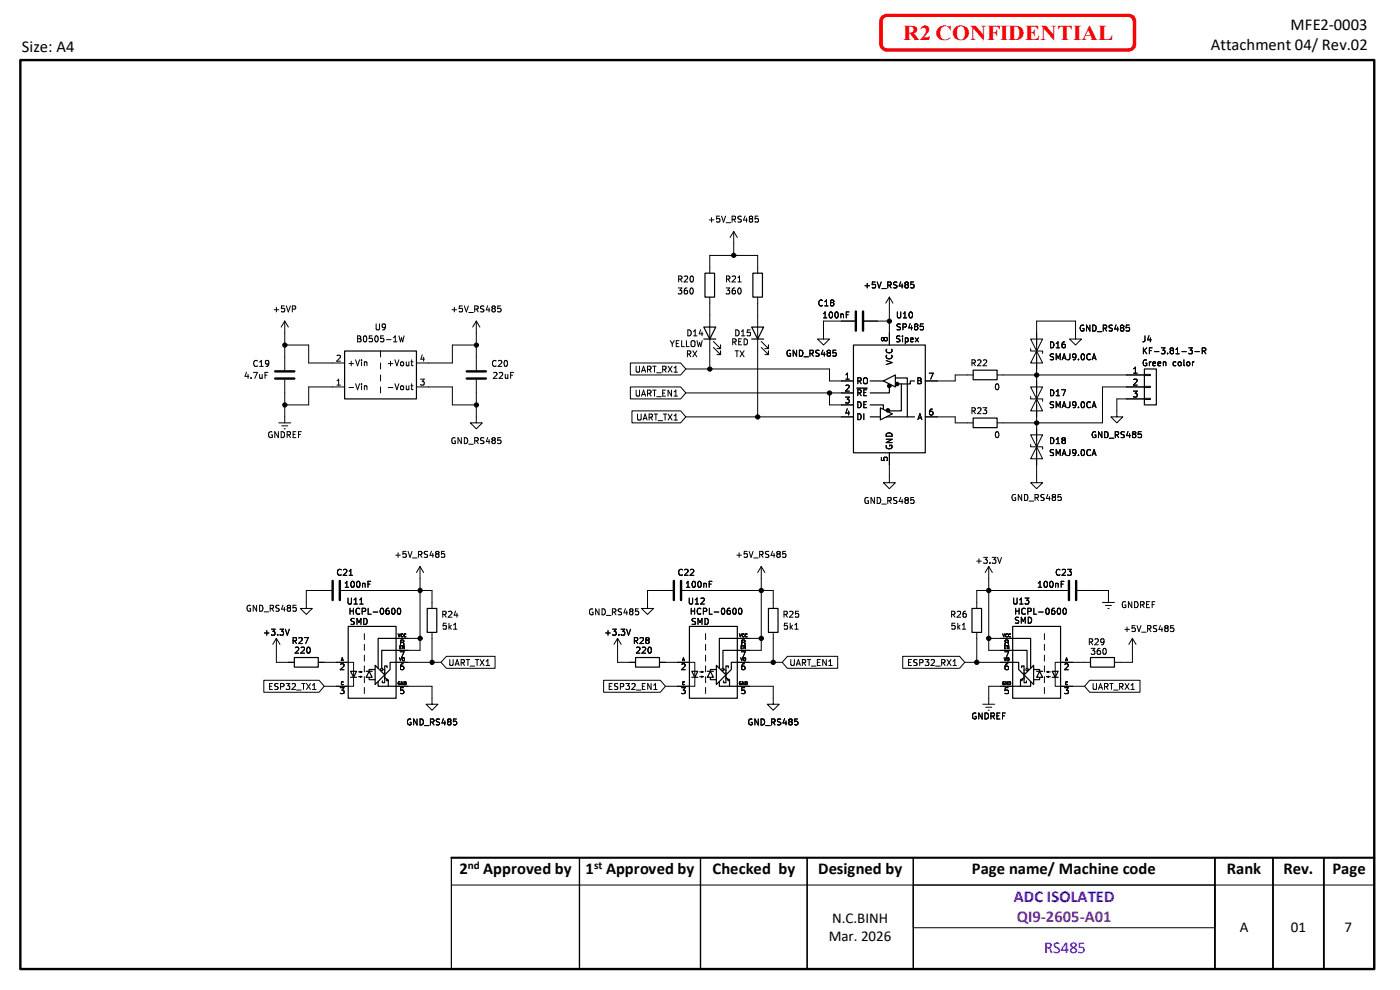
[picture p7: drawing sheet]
<svg xmlns="http://www.w3.org/2000/svg" width="297mm" height="210mm" viewBox="0 0 297 210" stroke-linecap="round" stroke-linejoin="round" font-family="sans-serif">
<defs><g id="words">
<text font-size="4.5" fill="#f00" x="191.6" y="8.4">R2 CONFIDENTIAL</text>
<g font-size="3.5">
<text x="4.7" y="11">Size: A4</text>
<text x="256.9" y="10.6">Attachment 04/ Rev.02</text>
<text x="273.8" y="6.4">MFE2-0003</text>
<text x="97.5" y="185.5">2</text>
<text x="102.5" y="185.5">Approved by</text>
<text x="124.2" y="185.5">1</text>
<text x="128.6" y="185.5">Approved by</text>
<text x="151.2" y="185.5">Checked by</text>
<text x="173.6" y="185.5">Designed by</text>
<text x="206.2" y="185.5">Page name/ Machine code</text>
<text x="260.3" y="185.5">Rank</text>
<text x="272.3" y="185.5">Rev.</text>
<text x="282.7" y="185.5">Page</text>
</g>
<g font-size="3.5" fill="#00f">
<text x="215.1" y="191.3">ADC ISOLATED</text>
<text x="221.5" y="202.2">RS485</text>
</g>
<text font-size="3.5" fill="#7030a0" x="215.7" y="195.5">QI9-2605-A01</text>
<g font-size="3.2">
<text x="176.5" y="195.8">N.C.BINH</text>
<text x="263.1" y="197.7">A</text>
<text x="273.9" y="197.7">01</text>
<text x="285.3" y="197.7">7</text>
<text x="175.8" y="199.6">Mar. 2026</text>
</g>
<g font-size="2.4">
<text x="99.2" y="184.4">nd</text>
<text x="126" y="184.4">st</text>
</g>
</g></defs>
<path d="M4.3 12.7h287.2v192.9h-287.2z" fill="none" stroke="#000" stroke-width=".51"/>
<path d="M187 3.4l.9-.5h51.5a1.68 1.68 0 0 1 1.5 1l.1 .3v5.5a1.63 1.63 0 0 1-1.3 1.2h-51.8a1.64 1.64 0 0 1-1.4-1.5v-4.9l.1-.6zM187.5 3.9l-.2 .6v4.9l.3 .6 .5 .2h51.4l.5-.2 .3-.4v-5.3l-.4-.6-.5-.1h-51.1z" fill="#f00"/>
<path d="M95.8 181.9h195.7" fill="none" stroke="#000" stroke-width=".42"/>
<g fill="none" stroke="#000" stroke-width=".21">
<path d="M144 59.2l.6-.1 .1-.1-.1-.3-.6-.2v1.3M144.3 59.2l.4 .6M145.2 58.7l.5-.2 .2 .4-.8 .9h.8M146.6 58.6l.1-.1a.68 .68 0 0 1 .4 .7 .68 .68 0 0 1-.4 .6 .83 .83 0 0 1-.1-1.2zM150.5 46.7h1M150.6 58v-3.8h10.1v3.8M151 46.1v1M152.7 45.8h-.6l-.1 .7 .6-.1 .1 .5-.2 .2-.5-.1M153.1 45.8l.4 1.3 .4-1.3M154.1 47.2h.9M154.1 59.2l.6-.1 .2-.1-.1-.3-.7-.2v1.3M154.4 59.2l.5 .6"/>
<path d="M155.3 58.7l.5-.2 .2 .4-.7 .9h.7M155.3 46.5h.7v-.5l-.7-.2v1.3M155.6 46.5l.4 .6M155.7 49.1l-.8 1.3M155.7 49.1l.7 1.3M155.7 49.1v5.1M156.5 59.8h.8M156.5 58.9l.4-.4v1.3M157.3 45.9l-.5-.1-.2 .2v.4l.5 .2 .2 .3-.3 .2h-.5M158.1 45.8l-.4 .9h.8M158.4 46.3v.8M159.2 46.4l-.2-.3a.36 .36 0 0 1 .3-.3 .36 .36 0 0 1 .4 .3l-.3 .3"/>
<path d="M159.2 46.4l-.2 .3v.3l.2 .1 .5-.2-.1-.4-.2-.1M159.2 46.4h.2M160.8 45.8h-.6v.7l.6-.1 .1 .5-.2 .2-.5-.1M185.7 59.8h-.6l-.1 .6h.6l.2 .4-.3 .3-.5-.1M186.1 59.8l.4 1.3 .4-1.3M190.3 59.9l-.5-.1-.2 .1v.4a.49 .49 0 0 1 .5 .2 .49 .49 0 0 1 .1 .5h-.6M191.1 59.8l-.3 .9h.8M193.8 59.8h-.5l-.1 .6h.6l.1 .4-.2 .3-.5-.1M52.3 79l-.3 .8h.8M52.6 79.4v.9M53.8 79h.8l-.5 1.3M54.6 76.6l-.2-.1h-.3a.7 .7 0 0 0 .1 1.2l.4-.1"/>
<path d="M55.1 79.4l.1 .8 .4-.1M55.1 77.7h.7M55.1 76.8l.4-.3v1.2M55.6 79.4v.9M56.2 79.6h.4M56.9 79h-.7v1.3M57 77l-.2 .3-.5-.2v-.5l.5-.1a.82 .82 0 0 1-.1 1.2h-.3M58.2 65.7h.9M58.6 65.2v1M60.3 64.9h-.6v.6l.6-.1 .1 .5-.2 .3-.5-.2M60.4 73.2h5.1v3.8h7.6M60.4 68.1l-.8 1.3"/>
<path d="M60.4 68.1l.8 1.3M60.4 68.1v10.4M60.7 64.9l.5 1.3 .4-1.3M62 65.6l.7-.1v-.5l-.7-.1v1.3M71.5 75.4h.6l.1 .3-.8 .9h.8M74 77.1h1M74.5 76.6v1M75.4 76.3l.5 1.3 .4-1.3M75.9 71.2l.6 .2v.4h-.2l.3 .3-.1 .4h-.6zM75.9 71.8h.4M76.7 76.3v.2M76.7 76.8v.8"/>
<path d="M77.2 71.4l.2-.2a.68 .68 0 0 1 .4 .7 .68 .68 0 0 1-.4 .6l-.3-.4zM77.3 76.9l.4-.1 .2 .1v.7M77.3 76.8v.8M79 71.2h-.6l-.1 .6h.6l.1 .5-.2 .2-.5-.1M79.6 71.4l.2-.2a.68 .68 0 0 1 .4 .7 .68 .68 0 0 1-.4 .6l-.3-.4zM79.8 68.7v1l.2 .3 .4-.1 .1-.2v-1M80.7 74.5v1.2M80.7 77v1.3M80.7 79.5v1.3M81.4 71.2h-.6l-.1 .6h.6l.1 .5-.2 .2-.5-.1M81.8 69.3l-.3 .2-.4-.1v-.6l.4-.1a.79 .79 0 0 1-.1 1.3h-.2M82 72.1h1"/>
<path d="M82.4 77.1h1M82.8 76.6v1M83.5 72.5h.7M83.5 71.6l.4-.4v1.3M83.8 76.3l.4 1.3 .4-1.3M84.6 71.2l.4 1.3 .2-.9 .2 .9 .3-1.3M85 76.9l.2-.1 .4 .1-.1 .7h-.4l-.1-.3zM85.1 76.8l-.1 .1M86.2 76.8v.8l.5-.1M86.7 76.8v.8M87.2 76.8h.4M87.3 76.3v1.1l.3 .2"/>
<path d="M89.6 75.3l-.3 .9h.7M89.9 75.8v.8M95.9 65.7h1M96.4 65.2v1M98.1 64.9h-.6l-.1 .6h.7v.5l-.2 .2-.5-.2M98.5 64.9l.4 1.3 .5-1.3M99.4 66.3h1M100.7 65.6l.6-.1 .2-.2-.1-.3-.7-.1v1.3M101 73.2h-5v3.8h-7.7M101 68.1l-.7 1.3M101 68.1l.8 1.3M101 68.1v10.4"/>
<path d="M101 65.6l.5 .6M102.7 65l-.5-.1-.2 .1v.4a.49 .49 0 0 1 .5 .2 .49 .49 0 0 1 0 .5h-.6M103.5 64.9l-.3 .8h.7M103.8 65.3v.9M104.6 65.4l-.2 .3 .2 .5 .4-.2 .1-.3-.2-.3M104.6 65.4l-.2-.2 .2-.3 .4 .1v.3l-.1 .1M104.6 65.4h.3M104.7 79.1l.5-.1 .3 .4-.9 .9h.9M105.2 76.6a.5 .5 0 0 0-.6 0 .5 .5 0 0 0-.1 .6l.2 .5 .5-.1M105.7 76.6l.5-.1 .3 .3-.8 .9h.8M105.9 79.1l.5-.1 .2 .4-.7 .9h.7M106.2 64.9h-.6v.6l.6-.1 .1 .5-.3 .3-.4-.2"/>
<path d="M107.1 76.5h.1a.68 .68 0 0 1 .5 .6 .68 .68 0 0 1-.5 .6l-.3-.4zM107.2 79.4v.7l.2 .2 .3-.1M107.7 79.4v.9M108.3 79.6h.5M109 79h-.7v1.3M133.7 77h10.7l1.1 1.3-1.1 1.2h-10.7zM135 77.7v1l.2 .3 .4-.1 .1-.2v-1M136.1 79l.4-1.3 .4 1.3M136.2 78.6h.7M137.4 78.4l.6-.1 .1-.2-.1-.3-.6-.1v1.3M137.7 78.4l.4 .6M138.5 77.7h.7"/>
<path d="M138.9 77.7v1.3M139.3 79.1h1M140.6 78.4l.6-.1 .1-.5-.7-.1v1.3M140.9 78.4l.4 .6M141.7 77.7l.9 1.3M142.2 72.3l.4 .6M142.6 77.7l-.9 1.3M142.6 72.9v.6M143 79h.7M143 78.1l.4-.4v1.3M143 72.3l-.4 .6M143.5 72.9h.4"/>
<path d="M143.9 61.1h.8l-.5 .5 .4 .1v.5l-.2 .2-.5-.2M144.1 72.3h-.6v1.2h.6M144.6 72.3v1.2h.6M145.5 78.3h30.5v2.5h5.1M145.6 72.3v1.2h.6M145.8 61.1l-.4 .1-.2 .4v.7h.6l.1-.2-.1-.5h-.4l-.2 .2M145.8 75.1l.7-.1v-.5l-.7-.1v1.3M145.9 70a.64 .64 0 0 1 .7 .6 .64 .64 0 0 1-.7 .6zM146.1 75.1l.5 .6M146.5 61.2l.1-.1a.68 .68 0 0 1 .5 .6 .68 .68 0 0 1-.5 .7l-.3-.5zM146.6 72.4l.6-.1a.78 .78 0 0 1 0 1.2l-.6-.1zM147 74.4l.8 1.3"/>
<path d="M147.2 71.2h.7M147.2 70.4l.3-.4v1.2M147.8 74.4l-.8 1.3M147.9 72.3l.3 1.2 .2-.9 .3 .9 .3-1.2M148.6 69.9l-.3 .9h.8M148.9 70.4v.8M150.6 63v15.3M151.3 73.7l1.6 1.5v-.7v.7h-.8M151.3 72.4l1.6 1.6v-.8v.8h-.8M154.1 61.1h.7l-.4 .5 .4 .1v.5l-.2 .2-.5-.2M155.4 72.6l.7-.2v-.4l-.7-.1v1.3M155.7 72.6l.5 .6"/>
<path d="M155.9 61.1l-.4 .1-.2 .4 .1 .7h.5l.1-.2-.1-.5h-.4l-.2 .2M156 74.4h.7M156.1 70a.64 .64 0 0 1 .7 .6 .64 .64 0 0 1-.7 .6zM156.3 74.4v1.3M156.7 61.2l.1-.1a.68 .68 0 0 1 .4 .6 .68 .68 0 0 1-.4 .7l-.3-.5zM156.7 72.5h.4M157 74.4l.9 1.3M157.3 71.2h.7M157.3 70.4l.3-.4v1.2M157.3 71.9h-.6v1.3h.6M157.9 71.9a.64 .64 0 0 1 .7 .6 .64 .64 0 0 1-.7 .7zM157.9 74.4l-.9 1.3"/>
<path d="M159.2 70h-.6l-.1 .6h.7v.5l-.2 .1-.5-.1M160.7 63v25.4M161.5 73.7l1.5 1.5v-.7v.7h-.7M161.5 72.4l1.5 1.6v-.8v.8h-.7M167.7 74.4a.59 .59 0 0 0-.7 .6 .59 .59 0 0 0 .7 .5v-.5h-.2M169 74.3v1.3l-.7-1.3v1.3M169.6 74.3l.5 .1a.7 .7 0 0 1-.2 1.2h-.3zM170.6 75.7h.9M171.8 75l.7-.1v-.5l-.7-.1v1.3M172.1 75l.5 .6M173.8 74.4l-.5-.1-.2 .1v.4a.49 .49 0 0 1 .5 .2 .49 .49 0 0 1 .1 .5h-.6M174.5 63.8l-.3-.2-.3 .1a.7 .7 0 0 0 .2 1.2l.4-.1"/>
<path d="M174.6 74.3l-.4 .8h.8M174.7 67.4h.7M174.7 66.5l.3-.3v1.2M174.9 74.7v.9M175 64.9h.7M175 64l.3-.4v1.3M175.5 74.5l.2-.2 .5 .2M175.5 74.6l.2 .2M175.5 74.5v.1M175.7 74.8h.2M175.7 74.8a.39 .39 0 0 0-.2 .6 .39 .39 0 0 0 .6 .2 .39 .39 0 0 0 0-.6l-.2-.2M176.1 66.3l.1-.1a.68 .68 0 0 1 .4 .6 .68 .68 0 0 1-.4 .6l-.3-.4z"/>
<path d="M176.2 74.5v.1M176.2 74.6l-.3 .2M176.4 64.2l-.2-.3 .2-.3h.3l.2 .3-.2 .3M176.4 64.2l-.2 .2 .2 .5h.4l.1-.3-.2-.4M176.4 64.2h.3M177.2 66.3l.2-.1a.68 .68 0 0 1 .5 .6 .68 .68 0 0 1-.5 .6l-.3-.4zM177.3 74.3h-.6v.6l.6-.1 .1 .5-.2 .3-.5-.2M178.4 66.7l.3-.1 .2 .2v.6M178.4 66.6v.8M179.5 79.5l.3-.3v1.2M179.5 66.8h.5M180.1 66.2h-.6v1.2"/>
<path d="M181.3 68.1h-6.6v3.8h1.3l-1.3 1.3-1.3-1.3h1.3M183.3 68.1h5.4M183.5 60.6h1M184 60.1v1M187.1 61.2h.9M187.5 71.8l-.2-.2a.36 .36 0 0 0-.3 .3 .36 .36 0 0 0 .3 .4l.2-.2M187.5 71.8l.3-.2h.3l.2 .2-.3 .5h-.3l-.2-.2M187.5 71.8v.3M188 76.5l1.3 .4-1.3 .4M188.1 75.4a.58 .58 0 0 0 .5 .8 .58 .58 0 0 0 .6-.8h-.1M188.1 74.1a.58 .58 0 0 0 .5 .8 .58 .58 0 0 0 .6-.8h-.1M188.3 60.5l.7-.1v-.5l-.7-.1v1.3"/>
<path d="M188.6 60.5l.5 .6M188.7 63v10.2M188.7 63l-.8 1.3M188.7 63l.7 1.3M190.4 66.2v1l.2 .2 .5-.1v-1.1M190.9 71.3l-.4-.1-.3 .2v.4a.49 .49 0 0 1 .6 .1 .49 .49 0 0 1 0 .6h-.6M191.1 68.8l-.6-.1-.2 .3 .1 .3 .5 .1 .2 .2-.2 .3h-.6M191.4 60.2v.9M191.5 71.2v.2M191.5 71.7v.8M191.6 69.4l.6-.1 .1-.2-.1-.3-.6-.1v1.3M191.6 67.4h.8"/>
<path d="M191.6 66.5l.4-.3v1.2M192 60.1h.1M192 60.1l.2-.3 .5 .3M192 60.1l.2 .3M192.1 71.8l.3-.1 .3 .2-.1 .6h-.5M192.1 71.7v1.2M192.2 60.4a.39 .39 0 0 0-.2 .5 .39 .39 0 0 0 .6 .2 .39 .39 0 0 0 .1-.6l-.3-.1M192.2 60.4h.2M192.7 60.1h.1M192.7 60.1l-.3 .3M193 66.3l.2-.1a.68 .68 0 0 1 .4 .6 .68 .68 0 0 1-.4 .6l-.4-.4zM193.1 68.7l-.3 .9h.8"/>
<path d="M193.2 72.1l.6-.1-.1-.2-.4-.1-.1 .1v.7h.5M193.4 69.1v.9M194.2 71.7l.7 .8M194.2 69.3l-.2 .2 .2 .5 .4-.1 .1-.2-.2-.4M194.2 69.3l-.2-.3 .2-.3h.3l.2 .3-.2 .3M194.2 69.3h.3M194.9 71.7l-.7 .8M195.9 68.7h-.6l-.1 .6h.7v.5l-.2 .2-.5-.2M197.1 79.2h.9l-.6 1.2M206.2 77l.6-.1 .1-.1-.1-.3-.6-.2v1.3M206.5 79.5h-3.9v1.3h-6.3M206.5 77l.4 .6"/>
<path d="M207.4 76.5l.5-.2 .2 .4-.8 .9h.8M208.6 76.5l.5-.2 .2 .4-.8 .9h.8M211.5 79.5h31.3M218.7 71.9h2.5l-1.3 2.6zM218.7 74v.5h2.5v.5M219.9 74.5l1.3 2.5h-2.5zM222.9 72.5l.5 .1a.7 .7 0 0 1-.2 1.2h-.3zM223.5 75.1h-.4l-.3 .2 .1 .3 .5 .2v.5h-.6M224.1 76.3v-1.2l.4 .9 .4-.9v1.2M224.1 73.8h.7M224.1 72.9l.4-.4v1.3M225.3 76.3l.5-1.2 .4 1.2"/>
<path d="M225.5 76h.6M225.9 72.5h-.3a.82 .82 0 0 0 0 1.3l.4-.1v-.6l-.4-.1-.3 .2M227 75.1v.9l-.2 .3h-.3M228.2 71.9h-1.3l1.3 1.3 1.2-1.3h-1.2v-3.8h-8.3v34.3h1.3l-1.3 1.3-1.2-1.3h1.2M228.3 75.6l-.3 .3-.4-.2v-.5l.4-.1a.79 .79 0 0 1-.1 1.2h-.2M228.8 76.2v.1M229.4 75.2l.3-.1a.68 .68 0 0 1 .4 .6 .68 .68 0 0 1-.4 .6l-.3-.1v-.3zM229.9 69h-.5a.7 .7 0 0 0 .2 1.2l.4-.1v-.4h-.3M231.2 69v1.2l-.7-1.2v1.2M231.4 75.2l-.3-.1h-.3a.7 .7 0 0 0 .2 1.2l.4-.1M231.7 76.3l.4-1.2 .4 1.2M231.8 69a.64 .64 0 0 1 .7 .6 .64 .64 0 0 1-.7 .6z"/>
<path d="M231.8 76h.6M232.8 70.4h1M234.1 69.6l.6-.1v-.4l-.6-.1v1.2M234.4 69.6l.4 .6M236 69h-.5l-.2 .1v.4l.6 .2 .1 .3-.2 .2h-.5M236.8 68.9l-.3 .9h.8M237.1 69.4v.8M238 69.5h.2M238 69.5a.39 .39 0 0 0-.3 .5 .39 .39 0 0 0 .6 .2 .39 .39 0 0 0 .1-.6l-.2-.1M238 69.5l-.3-.2a.36 .36 0 0 1 .4-.4 .36 .36 0 0 1 .3 .4l-.2 .2M239.6 69h-.6l-.1 .6 .6-.1 .1 .5-.2 .2-.5-.1M240.5 79.2h.8"/>
<path d="M240.5 78.2l.4-.3v1.3M242.6 73.8v1.3M242.7 74.3l.6 .8M242.8 79.4h1.3v.3h-1.3zM242.9 71.2v1.1l-.5 .2M243.2 76.4a.59 .59 0 0 0-.7 .6 .59 .59 0 0 0 .7 .6l.1-.6h-.3M243.3 73.8l-.7 .7M243.8 71.2l-.3 .9h.8M243.8 74.4h.5M243.8 76.8v.8M244.1 71.7v.8M244.2 76.8l-.4 .2"/>
<path d="M244.4 73.8h-.6v1.3M244.6 77.2l.6-.2-.1-.2h-.4l-.1 .1v.7h.5M244.9 74.6h1M245.7 77.2l.6-.2-.1-.2h-.4l-.1 .1v.7h.5M246.4 73.8h.7l-.4 .5 .4 .1v.5l-.2 .2-.5-.2M246.8 76.9l.4-.1 .2 .1v.7M246.8 76.8v.8M247.7 74.9v.2M248.5 74.3h.2M248.5 74.3l-.3-.2a.36 .36 0 0 1 .4-.3 .36 .36 0 0 1 .4 .3l-.3 .2M248.5 74.3a.39 .39 0 0 0-.2 .6 .39 .39 0 0 0 .5 .1 .39 .39 0 0 0 .1-.5l-.2-.2M249.5 75.1h.7"/>
<path d="M249.5 74.2l.3-.4v1.3M249.5 76.8h-.4l-.2 .2 .1 .6h.5M250.1 76.8h.3l.2 .1-.1 .7h-.4l-.2-.3zM250.7 74.6h1M251.2 76.3v1.1l.1 .2M251.9 76.8h.3l.2 .2-.1 .6h-.4l-.1-.3zM252.2 73.8h.7l-.4 .5h.4M252.9 74.3v.1M252.9 74.4v.6l-.7-.1M253 76.8v.8M253 76.9v.1M253.1 76.8l-.1 .1"/>
<path d="M253.3 76.8h-.2M253.5 74.6h1M255.1 74.5l.6-.1 .1-.2-.1-.3-.6-.1v1.3M255.4 74.5l.4 .6M53.3 80.1v.2M57.7 91.7a.57 .57 0 0 0-.7 .5 .57 .57 0 0 0 .8 .5v-.4h-.3M59.1 91.6v1.2l-.8-1.2v1.2M59.1 89.7h2.6M59.6 91.6a.64 .64 0 0 1 .8 .6 .64 .64 0 0 1-.8 .6zM59.8 90.3h1.2M60.3 91h.2M60.4 80.6v9.1"/>
<path d="M60.9 92.2l.7-.1v-.4l-.7-.1v1.2M61.2 92.2l.4 .6M62.2 92.2h.4M62.8 91.6h-.6v1.2h.6M63.3 92.2h.5M63.9 91.6h-.6v1.2M71.5 81.7h.7M71.5 80.8l.3-.4v1.3M73.1 82.1h-7.6v3.8h-5.1M74 82.2h1M75.4 81.4l.5 1.3 .4-1.3M76.7 81.4v.1"/>
<path d="M76.7 81.8v.9M77.3 81.8v.9M77.3 82l.4-.2 .2 .2v.7M80.7 82.1v1.3M82.4 82.2h1M83.8 81.4l.4 1.3 .4-1.3M85 82l.2-.2 .4 .2-.1 .6h-.4l-.1-.2zM86.2 81.8v.8l.5-.1M86.7 81.8v.9M87.2 81.8h.4M87.3 81.4v1.1l.3 .2M88.3 82.1h7.7v3.8h5"/>
<path d="M89.2 80.4h.8l-.4 .5h.3l.1 .3-.1 .4-.2 .1-.5-.1M96.6 92.9a.59 .59 0 0 0-.8 .6 .59 .59 0 0 0 .8 .6v-.5h-.2M97.9 92.8v1.3l-.7-1.3v1.3M98.5 92.8l.5 .1a.7 .7 0 0 1-.2 1.2h-.3zM99.4 94.2h1M100.7 93.5l.6-.1 .2-.1-.1-.3-.7-.2v1.3M101 80.6v9.1h1.3l-1.3 1.3-1.2-1.3h1.2M101 93.5l.5 .6M102.7 92.9l-.5-.1-.2 .2v.3a.49 .49 0 0 1 .5 .2 .49 .49 0 0 1 0 .6h-.6M103.5 92.8l-.3 .9h.7M103.8 93.3v.8M104.6 93.4l-.2-.3 .2-.3 .4 .2v.3l-.1 .1"/>
<path d="M104.6 93.4l-.2 .2 .2 .5 .4-.1 .1-.4-.2-.2M104.6 93.4h.3M106.2 92.8h-.6v.6h.6l.1 .5-.3 .2-.4-.1M107.7 80.1v.1M133.7 82.1h10.7l1.1 1.3-1.1 1.2h-10.7zM134.1 87.2h10.3l1.1 1.2-1.1 1.3h-10.3zM135 82.8v1l.2 .2h.4l.1-.2v-1M135.3 87.8v1.1l.2 .2h.4l.1-.2v-1.1M136.1 84l.4-1.2 .4 1.2M136.2 83.7h.7M136.4 89.1l.5-1.3 .4 1.3M136.5 88.8h.7"/>
<path d="M137.4 83.4h.6l.1-.2-.1-.3-.6-.1v1.2M137.7 88.5h.6l.1-.2-.1-.3-.6-.2v1.3M137.7 83.4l.4 .6M138 88.5l.4 .6M138.5 82.8h.7M138.8 87.8h.7M138.9 82.8v1.2M139.1 87.8v1.3M139.3 84.2h1M139.6 89.2h1M140.6 83.4h.4M140.7 87.8h.7"/>
<path d="M141.1 87.8v1.3M141.2 82.8h-.6v1.2h.6M141.7 87.8l.9 1.3M142.5 82.8v1.2l-.8-1.2v1.2M142.6 87.8l-.9 1.3M143 89.1h.7M143 83.1l.4-.3v1.2M143 88.2l.4-.4v1.3M143 84h.7M145.5 83.4h35.6M145.5 88.4h35.6M176 83.4v2.5h5.1"/>
<path d="M179.4 84.2h.8l-.5 .5 .3 .1 .2 .2-.1 .4-.2 .1-.5-.1M179.5 80.4h.7M179.5 81.8l.5-.1 .2 .3-.8 1h.8M179.7 86.7l-.2 .9h.7M180 87.2v.9M181.8 82.3h2.2M182 83.4l.6-.1 .1-.2-.1-.3-.6-.1v1.2M182 85.2l.5 .1a.7 .7 0 0 1-.2 1.2h-.3zM182 87.8h.5a.7 .7 0 0 1-.2 1.2h-.3zM182.3 80.8l.4 .6M182.3 83.4l.4 .5M182.6 80.2l-.6-.1v1.3"/>
<path d="M182.6 80.2v.1M182.6 80.3l.1 .3-.1 .1-.6 .1M183.3 80.3l.4-.2a.78 .78 0 0 1 0 1.3l-.4-.2zM183.3 83.3h.4M183.3 87.8v1.2M183.3 85.8h.4M183.9 82.7h-.6v1.2h.6M183.9 85.2h-.6v1.3h.6M187 97v.7h.6l-.1-.6 .6-.1 .2 .2-.2 .5M188 93.2h1.3l-1.3 .7h1.3M188 92.1a.73 .73 0 0 1 1.3 .1v.3h-1.3zM188 94.5a.63 .63 0 0 0 .4 .7 .63 .63 0 0 0 .8-.2l.1-.3-.2-.3h-.4v.3"/>
<path d="M188.7 96.1v6.3h1.2l-1.2 1.3-1.3-1.3h1.3M194.7 80.1h.5l.2 .3-.2 .3 .3 .3-.2 .4h-.6zM194.7 80.7h.5M194.7 89l.5-1.2 .4 1.2M194.9 88.7h.6M196.3 88.4h6.3v1.3h3.9M197.8 86.8l-.4 .1a.91 .91 0 0 0-.1 1.1h.5l.2-.5-.3-.3-.4 .1-.1 .2M206.2 87.2l.6-.1 .1-.2-.1-.3-.6-.1v1.3M206.5 87.2l.4 .6M207.4 86.6l.5-.1 .2 .4-.8 .9h.8M208.5 86.5h.8l-.4 .5 .4 .2-.1 .5-.7-.1M211.3 91.7l.2-.1a.68 .68 0 0 1 .4 .6 .68 .68 0 0 1-.4 .6l-.3-.4z"/>
<path d="M211.3 81.5l.2-.1a.68 .68 0 0 1 .4 .6 .68 .68 0 0 1-.4 .7l-.3-.5zM218.7 92.2h2.5l-1.3 2.6zM218.7 82.1h2.5l-1.3 2.5zM218.7 94.3v.5h2.5v.5M218.7 84.1v.5h2.5v.5M219.9 94.8l1.3 2.5h-2.5zM219.9 84.6l1.3 2.6h-2.5zM222.9 82.7l.5 .1a.7 .7 0 0 1-.2 1.1h-.3zM222.9 92.8l.5 .1a.7 .7 0 0 1-.2 1.2h-.3zM223.5 95.4h-.4l-.3 .2 .1 .3 .5 .2v.5h-.6M223.5 85.3l-.4-.1-.3 .3 .1 .3 .5 .1v.5h-.6M224.1 86.5v-1.3l.4 .9 .4-.9v1.3"/>
<path d="M224.1 96.6v-1.2l.4 .9 .4-.9v1.2M224.1 83.9h.7M224.1 93.2l.4-.4v1.3M224.1 94.1h.7M224.1 83.1l.4-.4v1.2M225.2 82.7h.9l-.5 1.2M225.3 96.6l.5-1.2 .4 1.2M225.3 86.5l.5-1.3 .4 1.3M225.5 96.3h.6M225.5 86.1h.6M225.6 93.4a.39 .39 0 0 0-.3 .5 .39 .39 0 0 0 .6 .2 .39 .39 0 0 0 .1-.6l-.2-.1M225.6 93.4l-.3-.3a.36 .36 0 0 1 .4-.3 .36 .36 0 0 1 .3 .3l-.2 .3"/>
<path d="M225.6 93.4h.2M227 85.2v.9l-.2 .3-.3 .1M227 95.4v.9l-.2 .3h-.3M228.3 95.9l-.3 .3-.4-.1v-.6l.4-.1a.79 .79 0 0 1-.1 1.2h-.2M228.3 85.8l-.3 .2-.4-.1v-.6l.4-.1a.79 .79 0 0 1-.1 1.3h-.2M228.8 96.5v.1M228.8 86.4v.1M229.4 85.3l.3-.1a.68 .68 0 0 1 .4 .7 .68 .68 0 0 1-.4 .6l-.3-.1v-.4zM229.4 95.5l.3-.1a.63 .63 0 0 1 .4 .6 .63 .63 0 0 1-.6 .6l-.1-.4zM231.4 85.3l-.3-.1-.3 .1a.7 .7 0 0 0 .2 1.2l.4-.1M231.4 95.5l-.6-.1a.69 .69 0 0 0-.2 .7 .69 .69 0 0 0 .5 .5l.3-.1M231.7 96.6l.4-1.2 .4 1.2"/>
<path d="M231.7 86.5l.4-1.3 .4 1.3M231.8 96.3h.6M231.8 86.1h.6M232.5 91.7h-.6a.7 .7 0 0 0 .2 1.1l.4-.1v-.4h-.3M233.8 91.6v1.2l-.8-1.2v1.2M234.4 91.6a.64 .64 0 0 1 .7 .6 .64 .64 0 0 1-.7 .6zM235.3 93h1M236.6 92.2l.7-.1v-.4l-.7-.1v1.2M236.9 92.2l.4 .6M238.5 91.7l-.5-.1-.1 .1v.4l.5 .2 .1 .3-.2 .2h-.5M239.3 91.5l-.3 .9h.8M239.6 92v.8"/>
<path d="M240.5 83h.8l-.5 .4 .3 .1 .2 .2-.1 .4-.2 .1-.5-.1M240.5 80.5l.5-.1 .3 .4-.8 .9h.8M240.5 92.1l-.3-.2a.36 .36 0 0 1 .4-.3 .36 .36 0 0 1 .4 .3l-.3 .2M240.5 92.1a.39 .39 0 0 0-.2 .6 .39 .39 0 0 0 .5 .1 .39 .39 0 0 0 .1-.6l-.2-.1M240.5 92.1h.2M242.1 91.6h-.6l-.1 .6 .7-.1 .1 .5-.3 .2-.5-.1M242.8 82h1.3v.2h-1.3zM242.8 84.5h1.3v.3h-1.3zM242.8 84.6h-5.9v3.8h1.3l-1.3 1.3-1.2-1.3h1.2M242.8 82.1h-8.9v7.6h-22.4M83.9 117.8h1M84.5 117.3v.9"/>
<path d="M86.1 117h-.6v.6l.1-.2 .5 .2v.5l-.2 .1-.4-.1M86.6 117l.4 1.2 .4-1.2M87.5 118.4h1M88.8 117.6h.6l.1-.2-.1-.4h-.6v1.2M89.1 117.6l.4 .6M90.7 117l-.7 .1v.3l.6 .3 .1 .3-.2 .2h-.5M91.5 116.9l-.3 .9h.8M91.8 117.4v.8M92.7 117.5l-.3 .3 .3 .4 .4-.1v-.3l-.2-.3M92.7 117.5l-.3-.2 .3-.3 .4 .1v.3l-.2 .1M92.7 117.5h.2M94.3 117h-.6l-.1 .6 .5-.2 .3 .3v.3l-.3 .2-.5-.1"/>
<path d="M156.3 117.8h1M156.8 117.3v.9M158.5 117h-.6v.6l.4-.2 .3 .3v.3l-.3 .2-.4-.1M158.9 117l.4 1.2 .5-1.2M159.9 118.4h1M161.2 117.6h.6v-.6h-.6v1.2M161.5 117.6l.4 .6M163.1 117l-.7 .1v.3l.6 .3 .1 .3-.2 .2h-.5M163.9 116.9l-.3 .9h.8M164.2 117.4v.8M165.1 117.5a.39 .39 0 0 0-.3 .6 .39 .39 0 0 0 .6 .1 .39 .39 0 0 0 .1-.6l-.2-.1M165.1 117.5l-.3-.2a.36 .36 0 0 1 .4-.3 .36 .36 0 0 1 .3 .3l-.2 .2"/>
<path d="M165.1 117.5h.2M166.7 117h-.6l-.1 .6 .5-.2 .3 .3v.3l-.3 .2-.5-.1M184.2 105.6a.6 .6 0 0 0-.7 .6 .6 .6 0 0 0 .7 .6v-.5h-.2M185.5 105.5v1.3l-.7-1.3v1.3M186.1 105.5l.5 .1a.69 .69 0 0 1 .2 .8 .69 .69 0 0 1-.7 .4zM187.1 106.9h.9M188.3 106.2l.7-.1v-.5l-.7-.1v1.3M188.6 106.2l.5 .6M190.3 105.6l-.5-.1-.2 .3 .1 .3 .5 .2v.4l-.6 .1M191.1 105.5l-.3 .9h.8M191.4 106v.8M192 105.8h.1"/>
<path d="M192 105.8l.2-.3 .4 .1 .1 .2M192 105.8l.2 .3M192.2 106.1a.39 .39 0 0 0-.2 .5 .39 .39 0 0 0 .6 .2 .39 .39 0 0 0 .1-.6l-.3-.1M192.2 106.1h.2M192.7 105.8h.1M192.7 105.8l-.3 .3M193.8 105.5h-.5l-.1 .6 .5-.1 .2 .3v.3l-.2 .2-.5-.1M207.2 119h1M207.7 118.5v1M208.7 118.2h.8l-.5 .5 .5 .3-.2 .5-.6-.1M210 119.4v.1M210.5 118.2h.8l-.4 .5 .4 .3-.1 .5-.7-.1"/>
<path d="M211.6 118.2l.4 1.3 .5-1.3M215.4 104.9h-.5a.69 .69 0 0 0-.2 .8 .69 .69 0 0 0 .5 .5l.3-.2v-.4h-.3M216.7 104.9v1.3l-.7-1.3v1.3M217.3 104.9a.64 .64 0 0 1 .8 .6 .64 .64 0 0 1-.8 .7zM218.3 106.3h1M219.6 105.6l.7-.1v-.5l-.7-.1v1.3M219.9 105.6l.4 .6M221.5 104.9l-.6 .1v.4l.5 .2 .1 .3-.2 .3-.5-.1M222.3 104.9l-.3 .8h.8M222.6 105.3v.9M223.2 105.2l.3-.3h.3l.1 .3M223.2 105.2l.3 .3"/>
<path d="M223.2 105.2h.1M223.5 105.5a.39 .39 0 0 0-.3 .5 .39 .39 0 0 0 .6 .2 .39 .39 0 0 0 .1-.6l-.2-.1M223.5 105.5h.2M223.9 105.2h.1M223.9 105.2l-.2 .3M225.1 104.9h-.6l-.1 .6 .5-.1 .3 .2v.3l-.3 .3-.5-.2M53.1 128.4a.6 .6 0 0 0-.7 .6 .6 .6 0 0 0 .7 .6l.1-.5h-.2M54.4 128.4v1.3l-.7-1.3v1.3M55.1 128.4h.4a.69 .69 0 0 1 .3 .8 .69 .69 0 0 1-.7 .5zM56 129.8h1M56.1 134.3h1M56.6 133.8v.9"/>
<path d="M57.3 129.1l.7-.2v-.2l-.1-.3h-.6v1.3M57.6 133.5h.7l-.4 .4 .4 .2v.5l-.2 .1-.5-.1M57.6 129.1l.4 .6M58.6 135.4v5.1h3.8M58.6 135.4l-.7 1.3M58.6 135.4l.8 1.3M58.9 134.6v.1M59.2 128.4h-.4l-.3 .3 .1 .2 .6 .3v.3l-.7 .1M59.4 133.5h.8l-.5 .4 .4 .2v.5l-.2 .1-.5-.1M60 128.4l-.3 .8h.8M60.3 128.8v.9M60.5 133.5l.5 1.2 .4-1.2"/>
<path d="M60.9 128.7l.3-.3h.4v.3M60.9 128.7h.1M60.9 128.7l.3 .2M61.2 128.9l-.3 .3 .3 .5 .4-.2v-.3l-.2-.3M61.2 128.9h.2M61.6 128.7h.1M61.6 128.7l-.2 .2M62.2 135.9l.7-.1v-.4l-.7-.1v1.2M62.5 135.9l.4 .6M62.7 137.4l.6-.1 .1 .4-.8 .9h.8M62.8 128.4h-.6l-.1 .6 .2-.1 .5 .1v.5l-.2 .2-.5-.2M63.4 135.4l.6-.1 .1 .3-.8 .9h.8"/>
<path d="M63.9 137.4l.6-.1 .1 .4-.8 .9h.8M64.6 135.3h.8l-.5 1.2M65.2 137.4l.2-.1a.63 .63 0 0 1 .5 .7 .63 .63 0 0 1-.6 .5l-.2-.4zM70.3 125.3h-5.3v3.8h1.3l-1.3 1.2-1.3-1.2h1.3M72.3 125.3h19.4v3.8M72.4 120.9l-.6-.1a.69 .69 0 0 0-.2 .7 .69 .69 0 0 0 .5 .5l.3-.1M72.5 140h.3M72.9 120.9l.6-.1 .1 .4-.8 .8h.8M73.2 124.6h.8M73.2 123.7l.4-.4v1.3M73.8 126.9v1l.3 .2 .4-.1v-1.1M74.1 122h.7"/>
<path d="M74.1 121.2l.3-.4v1.2M74.3 129.6h.7M74.3 129v1.3M74.6 123.4l.2-.1a.63 .63 0 0 1 .4 .7 .63 .63 0 0 1-.6 .5l-.2-.4zM75 129v1.3M75.1 128.1h.7M75.1 127.3l.4-.4v1.2M75.2 131.2l-.7 .1v.4l.6 .2 .1 .3-.3 .3-.4-.1M75.7 132.5v-1.3l.5 .9 .4-.9v1.3M75.8 123.4l.1-.1a.68 .68 0 0 1 .5 .7 .68 .68 0 0 1-.5 .6 .87 .87 0 0 1-.1-1.2zM76.3 128.1h.7M76.3 129.2a.61 .61 0 0 0-.8 .4 .61 .61 0 0 0 .6 .7l.2-.1"/>
<path d="M76.3 127.3l.4-.4v1.2M76.8 129.7l.7-.1 .1-.1-.1-.4-.7-.1v1.3M76.9 123.9l.5-.1 .1 .8M76.9 123.7v.9M77.2 131.2a.64 .64 0 0 1 .7 .6 .64 .64 0 0 1-.7 .7zM77.3 134.4v1.3M77.3 136.7v1.3M77.3 139v1.3M78.1 123.9h.4M78.1 129v1.3h.6M78.7 123.3h-.6v1.3M79.2 129.8h.9"/>
<path d="M80.8 129.2l.2-.2a.63 .63 0 0 1 .4 .7 .63 .63 0 0 1-.5 .6l-.3-.5zM82.5 129h-.2a.79 .79 0 0 0-.2 1.3l.4-.1v-.6l-.4-.1-.2 .3M83.2 129.2l.2-.2a.63 .63 0 0 1 .4 .7 .63 .63 0 0 1-.5 .6l-.2-.5zM84 135.4h5.1M84.5 129.1l.1-.1a.68 .68 0 0 1 .4 .7 .68 .68 0 0 1-.4 .6 .87 .87 0 0 1-.1-1.2zM84.5 134.5l.2 .6 .2-.6M84.8 137.3h.2M84.9 138.3h.8l-.7 1.9-.2-.7M85.2 136.3l-.2-.2 .2-.3h.4l.1 .2-.3 .3M85.2 136.3h.2M85.2 136.3l-.2 .2v.4l.2 .1M85.4 139.6h.4l-.1 .6-.3-.1z"/>
<path d="M85.4 137h-.6v.6h.3M85.4 136.3l.3 .2v.3l-.3 .2M85.4 137v.6M85.4 137l.4 .6v-.6M85.5 134.5h-.2l-.2 .1 .1 .5 .3-.1M86.1 134.5h-.2l-.2 .1 .1 .5 .3-.1M89.1 120.2v17.8h-5.1M89.1 120.2l-.8 1.3M89.1 120.2l.8 1.3M91.7 134.2v6.3M93.9 130.3l.7-.1v-.4l-.7-.1v1.2M94.2 130.3l.5 .6"/>
<path d="M94.7 132.2h-.6l-.1 .6 .2-.1 .5 .1-.1 .6-.6-.1M94.7 139.2h10.3v2.6h-10.3l-1.1-1.3zM95.1 129.8l.5-.1 .3 .3-.8 .9h.8M95.2 132.2v1.3M95.4 133l.4 .5M95.4 139.9v1l.2 .3 .4-.1 .1-.2v-1M95.8 132.6l-.6 .5M96.2 133.5h.7M96.2 132.6l.4-.4v1.3M96.6 129.6l-.2 .9h.8M96.9 130.1v.8M98.9 139.9h.8"/>
<path d="M99.3 139.9v1.3M100.8 139.9h.8M101.2 139.9v1.3M101.9 139.9l.8 1.3M102.7 139.9l-.8 1.3M125.8 129.2a.63 .63 0 0 0-.8 .5 .63 .63 0 0 0 .5 .7l.3-.1v-.4h-.2M127.1 129.2v1.2l-.7-1.2v1.2M127.7 129.2h.5a.69 .69 0 0 1 .2 .8 .69 .69 0 0 1-.7 .4zM128.5 134.3h1M128.7 130.6h.9M129 133.8v.9M130 133.5h.7l-.4 .4 .4 .2v.5l-.2 .1-.5-.1"/>
<path d="M130.3 129.8l.4 .6M130.6 129.8h-.7M130.6 129.7l.1-.3-.1-.2h-.7v1.2M130.6 129.7v.1M131 135.4v5.1h3.8M131 135.4l-.7 1.3M131 135.4l.8 1.3M131.3 134.6v.1M131.7 133.5h.8l-.4 .4 .4 .2v.5l-.2 .1-.6-.1M131.9 129.2h-.5l-.3 .2 .2 .3 .5 .3v.3l-.7 .1M132.7 129.1l-.3 .9h.7M132.9 133.5l.4 1.2 .5-1.2"/>
<path d="M133 129.6v.8M133.8 129.7l-.2-.2 .2-.3 .4 .1v.3l-.1 .1M133.8 129.7h.3M133.8 129.7l-.2 .3 .2 .4 .4-.1 .1-.3-.2-.3M134.6 135.9l.7-.1v-.4l-.7-.1v1.2M134.9 135.9l.4 .6M135 137.4l.6-.1 .2 .4-.8 .9h.8M135.4 129.7v.1M135.4 129.2h-.6v.6l.2-.2 .4 .1M135.4 129.8l.1 .4-.1 .2-.6-.1M135.8 135.4l.6-.1 .1 .3-.8 .9h.8M136.3 137.4l.6-.1 .1 .4-.8 .9h.8"/>
<path d="M137.2 135.8a.39 .39 0 0 0-.2 .5 .39 .39 0 0 0 .6 .2 .39 .39 0 0 0 .1-.6l-.2-.1M137.2 135.8l-.2-.2a.36 .36 0 0 1 .4-.4 .36 .36 0 0 1 .3 .4l-.2 .2M137.2 135.8h.3M137.6 137.4l.2-.1a.68 .68 0 0 1 .4 .6 .68 .68 0 0 1-.4 .7l-.3-.5zM142.7 125.3h-5.3v3.8h1.2l-1.2 1.2-1.3-1.2h1.3M144.7 125.3h19.3v3.8M144.8 120.9l-.6-.1a.69 .69 0 0 0-.2 .7 .69 .69 0 0 0 .5 .5l.3-.1M144.9 140h.3M145.2 120.9l.6-.1 .2 .4-.8 .8h.8M145.6 124.6h.7M145.6 123.7l.4-.4v1.3M146.2 126.9v1l.3 .2 .4-.1v-1.1"/>
<path d="M146.5 120.9l.6-.1 .1 .4-.8 .8h.8M146.6 129v1.3M146.6 129.6h.8M146.9 123.4l.2-.1a.68 .68 0 0 1 .5 .7 .68 .68 0 0 1-.5 .6l-.3-.5zM147.4 129v1.3M147.5 128.1h.7M147.5 127.3l.4-.4v1.2M147.6 131.2h-.7l-.1 .4 .6 .3 .2 .3-.3 .3-.5-.1M148.1 132.5v-1.3l.4 .9 .4-.9v1.3M148.2 123.4l.1-.1a.68 .68 0 0 1 .5 .7 .68 .68 0 0 1-.5 .6 .87 .87 0 0 1-.1-1.2zM148.7 129.2l-.1-.1a.63 .63 0 0 0-.7 .4 .63 .63 0 0 0 .4 .8l.4-.1M148.7 127l.6-.1 .1 .4-.8 .8h.8"/>
<path d="M149.2 129.7l.7-.1v-.4l-.7-.2v1.3M149.3 123.9l.5-.1 .1 .8M149.3 123.7v.9M149.6 131.2h.4a.69 .69 0 0 1 .3 .8 .69 .69 0 0 1-.7 .5zM149.7 134.4v1.3M149.7 136.7v1.3M149.7 139v1.3M150.5 123.9h.4M150.5 129v1.3h.6M151 123.3h-.5v1.3M151.5 129.8h1M153.2 129.1l.1-.1a.68 .68 0 0 1 .5 .7 .68 .68 0 0 1-.5 .6 .87 .87 0 0 1-.1-1.2z"/>
<path d="M154.9 129l-.4 .1-.2 .5v.6l.6 .1 .1-.3-.1-.4-.4-.1-.2 .3M155.6 129.2l.1-.2a.68 .68 0 0 1 .5 .7 .68 .68 0 0 1-.5 .6l-.3-.5zM156.4 135.4h5.1M156.8 134.5l.3 .6 .2-.6M156.8 129.1l.2-.1a.68 .68 0 0 1 .4 .7 .68 .68 0 0 1-.4 .6 .87 .87 0 0 1-.2-1.2zM157.2 137.3h.2M157.3 138.3h.8l-.7 1.9-.3-.7M157.4 135.8v.4l.2 .1M157.4 135.8h.6l.1 .3-.3 .2M157.4 135.8h.1M157.6 136.3l-.2 .2v.4l.2 .1M157.6 136.3h.2"/>
<path d="M157.8 139.6h.4l-.1 .6-.3-.1zM157.8 136.3l.3 .2v.3l-.3 .2M157.8 137h-.6v.6h.3M157.8 137v.6M157.8 137l.4 .6v-.6M157.9 134.5a.31 .31 0 0 0-.5 .2 .31 .31 0 0 0 .2 .4l.3-.1M158.5 134.5a.31 .31 0 0 0-.4 .2 .31 .31 0 0 0 .1 .4l.3-.1M161.5 120.2l-.8 1.3M161.5 120.2l.8 1.3M161.5 120.2v17.8h-5.1M164 134.2v6.3M166.3 130.3l.7-.1v-.3l-.1-.2h-.6v1.2"/>
<path d="M166.6 130.3l.4 .6M167 139.2h10.7v2.6h-10.7l-1.1-1.3zM167 132.2h-.5l-.1 .6 .1-.1 .5 .1v.5l-.1 .2-.5-.2M167.5 129.8l.6-.1 .1 .3-.7 .9h.7M167.6 132.2v1.3M167.8 139.9v1l.2 .3 .4-.1 .1-.2v-1M167.8 133l.3 .5M168.1 132.6l-.5 .5M168.6 133.5h.7M168.6 132.6l.4-.4v1.3M169.4 129.7h-.6l-.1 .6 .2-.2 .5 .2v.5l-.2 .1-.5-.1M170.8 140l-.6-.1v1.3"/>
<path d="M170.8 140h.1M171.3 139.9h.7M171.7 139.9v1.3M174 139.9h-.6v1.3h.6M175.3 139.9v1.3l-.8-1.3v1.3M191.5 139.2h12.1l1.1 1.3-1.1 1.3h-12.1zM193.4 139.9h-.7v1.3h.7M194.6 140l-.5-.1-.2 .1v.4a.49 .49 0 0 1 .5 .2 .49 .49 0 0 1 0 .5h-.6M196.3 139.9h.8l-.5 .5 .5 .2-.2 .5h-.6M200.9 139.9l.9 1.3M201.8 139.9l-.9 1.3M201.9 130.3l.6-.1 .1-.3-.1-.2h-.6v1.2"/>
<path d="M202.2 130.3l.4 .6M202.6 132.2h-.6l-.1 .6 .2-.1 .5 .1v.5l-.2 .2-.5-.2M203.1 129.8l.5-.1 .2 .3-.8 .9h.8M203.2 132.2v1.3M203.3 133l.4 .5M203.7 132.6l-.5 .5M204.2 133.5h.7M204.2 132.6l.3-.4v1.3M204.9 129.7h-.4l-.2 .5v.6l.6 .1 .1-.2-.1-.5-.4-.1-.2 .3M207.2 134.2v6.3M209.8 120.2l-.8 1.3M209.8 120.2l.7 1.3"/>
<path d="M209.8 120.2v17.8h5M209.8 135.4h5M212.7 134.5l.2 .6 .2-.6M213.1 137.3h.2M213.1 138.3h.9l-.8 1.9-.2-.7M213.4 136.3h.3M213.4 136.3l-.2 .2v.3l.2 .2M213.7 139.6h.3v.6l-.3-.1zM213.7 137h-.6v.6h.3M213.7 136.3l.3 .2v.3l-.3 .2M213.7 137v.6M213.7 137l.3 .6v-.6"/>
<path d="M213.7 134.5a.31 .31 0 0 0-.4 .2 .31 .31 0 0 0 .1 .4l.3-.1M213.8 135.8h-.5l-.1 .3 .2 .2M213.8 135.8h.1M213.9 135.8l.1 .3-.3 .2M214.4 134.5a.31 .31 0 0 0-.5 .2 .31 .31 0 0 0 .2 .4l.3-.1M215.1 126.9v1l.2 .2 .4-.1 .1-1.1M215.5 129.6h.7M215.5 129v1.3M216.1 131l-.5-.1-.2 .3 .1 .3 .5 .2v.5h-.6M216.2 129v1.3M216.3 128.1h.7M216.3 127.3l.4-.4v1.2"/>
<path d="M216.7 132.2v-1.3l.4 .9 .4-.9v1.3M217.5 126.9h.8l-.5 .4 .5 .3-.2 .5-.6-.1M217.5 129.2v-.1a.63 .63 0 0 0-.8 .4 .63 .63 0 0 0 .5 .8l.3-.1M218.1 129.7l.6-.1v-.4l-.6-.2v1.3M218.1 130.9l.5 .1a.69 .69 0 0 1 .2 .8 .69 .69 0 0 1-.7 .4zM219.3 129v1.3h.6M220.3 124.6h.7M220.3 123.7l.3-.4v1.3M220.3 129.8h1M221.6 134.4v1.3M221.6 136.7v1.3M221.6 139v1.3"/>
<path d="M221.7 123.4l.1-.1a.68 .68 0 0 1 .4 .7 .68 .68 0 0 1-.4 .6 .87 .87 0 0 1-.1-1.2zM222 129.1l.2-.1a.68 .68 0 0 1 .4 .7 .68 .68 0 0 1-.4 .6 .87 .87 0 0 1-.2-1.2zM222.8 123.4l.2-.1a.63 .63 0 0 1 .5 .7 .63 .63 0 0 1-.6 .5l-.2-.4zM223.7 129l-.4 .1-.2 .5 .1 .7h.5l.1-.3-.1-.4-.4-.1-.2 .3M223.9 123.9l.6-.1v.8M223.9 123.7v.9M224.5 129.1l.1-.1a.68 .68 0 0 1 .4 .7 .68 .68 0 0 1-.4 .6 .87 .87 0 0 1-.1-1.2zM224.9 120.9l-.6-.1a.69 .69 0 0 0-.2 .7 .69 .69 0 0 0 .5 .5l.3-.1M225.1 123.9h.5M225.3 120.9l.7-.1 .1 .4-.8 .8h.8M225.7 129.1l.1-.1a.68 .68 0 0 1 .5 .7 .68 .68 0 0 1-.5 .6 .87 .87 0 0 1-.1-1.2zM225.7 123.3h-.6v1.3"/>
<path d="M226.1 140h.3M226.5 120.8h.8l-.4 .4 .3 .2v.5l-.2 .1-.5-.1M226.5 125.3h-19.3v3.8M228.6 125.3h6.6v2.5M231.1 136.2l.6-.1 .1-.3-.1-.2-.6-.1v1.3M231.4 136.2l.4 .6M231.5 137.5h.8l-.4 .5 .3 .1v.6l-.2 .1-.5-.1M232.3 135.6l.5-.1 .2 .4-.8 .9h.8M233.4 137.5h-.3a.79 .79 0 0 0-.1 1.3h.4l.1-.5-.2-.3h-.3l-.3 .3M233.9 127.8h2.5M234.1 137.6l.2-.1a.68 .68 0 0 1 .4 .7 .68 .68 0 0 1-.4 .6 .87 .87 0 0 1-.2-1.2zM234.2 136.1l-.2 .2-.4-.1v-.6l.4-.1a.79 .79 0 0 1-.2 1.3h-.2"/>
<path d="M234.5 128.4h1.3M235 129.1h.3M238.6 133.5h1M238.8 127.7a.6 .6 0 0 0-.7 .6 .6 .6 0 0 0 .7 .6v-.5h-.2M239.1 133v1M240.1 127.6v1.3l-.7-1.3v1.3M240.2 135.4v5.1h-3.8M240.2 135.4l-.7 1.3M240.2 135.4l.8 1.3M240.7 127.6l.5 .1a.69 .69 0 0 1 .2 .8 .69 .69 0 0 1-.7 .4zM240.8 132.7h-.6v.6l.4-.1 .3 .2v.3l-.3 .3-.4-.1M241.2 132.7l.4 1.3 .5-1.3"/>
<path d="M242 128.3l.6-.1 .1-.1-.1-.4-.6-.1v1.3M242.2 134.1h1M242.3 128.3l.4 .6M243.2 128.2h.5M243.5 133.4l.6-.1v-.5l-.6-.1v1.3M243.8 133.4l.4 .6M243.9 127.6h-.7v1.3h.7M244.4 128.2h.5M245 127.6h-.6v1.3M245.4 132.8h-.7v.4l.6 .2 .1 .3-.2 .3-.5-.1M246.2 132.7l-.3 .9h.8M246.5 133.1v.9"/>
<path d="M247.4 133.3l-.3-.3a.36 .36 0 0 1 .4-.3 .36 .36 0 0 1 .3 .3l-.2 .3M247.4 133.3a.39 .39 0 0 0-.3 .5 .39 .39 0 0 0 .6 .2 .39 .39 0 0 0 .1-.6l-.2-.1M247.4 133.3h.2M249 132.7h-.6l-.1 .6 .5-.1 .2 .2v.3l-.2 .3-.5-.1M56 144.3h11.7l1.1 1.3-1.1 1.3h-11.7zM57.2 145.6h.4M57.8 145h-.6v1.3h.6M59 145.1l-.5-.1-.2 .1v.3l.1 .1 .5 .2 .1 .3-.2 .3-.5-.1M59.5 145.7l.7-.1 .1-.2-.1-.3-.7-.1v1.3M60.7 145h.8l-.5 .5 .4 .1v.5l-.2 .2-.5-.2M62 145.1l.4-.1 .3 .4-.8 .9h.8M62.9 146.4h1"/>
<path d="M64 145h.7M64.4 145v1.3M65 145l.9 1.3M65.9 145l-.9 1.3M66.3 146.3h.8M66.3 145.4l.4-.4v1.3M67.5 140.5h7.5v5.1h-6.2M72.2 145.9h.8l-.4 .5 .3 .1v.6h-.7M72.3 140.9l.4-.1 .3 .4-.8 .9h.8M72.4 140.2l.2-.7 .2 .7M72.6 145.2h.1M72.6 144.6h.1"/>
<path d="M72.6 144.6l-.2 .2v.3l.2 .1M72.7 144.6l.1 .1M72.8 145.2h-.1M76 142.5h.8l-.4 .2v-.3l.4 .1M76 143.6h.8l-.4 .1v-.3l.4 .2M77.3 141.3v1.2M77.3 143.6v1.2M77.3 145.8v1.3M84 145.6h7.7v3.8h1.2l-1.2 1.3-1.3-1.3h1.3M84 140.5h9.6M84.8 145h.1v.2M84.8 145.2h.1"/>
<path d="M84.8 144.7a.29 .29 0 0 0-.3 .2 .29 .29 0 0 0 .3 .3M85.5 144.6v.6l-.4-.6v.6M85.6 140.8h-.3l-.3 .3v.8l.2 .2 .4-.1 .1-.4-.1-.2-.4-.1-.2 .3M85.6 145.9h-.6v.6l.6-.1 .1 .5-.3 .3-.4-.1M85.8 144.6l.3 .2v.3l-.2 .1h-.1zM87.2 152.6a.63 .63 0 0 0-.8 .3 .63 .63 0 0 0 .3 .8l.3 .1 .2-.1v-.5h-.2M88.5 152.5v1.3l-.7-1.3v1.3M89.1 152.5l.5 .1a.69 .69 0 0 1 .2 .8 .69 .69 0 0 1-.7 .4zM90 153.9h1M91.3 153.2l.7-.1 .1-.3-.2-.2-.6-.1v1.3M91.7 153.2l.4 .6M93.3 152.6l-.7 .1a.53 .53 0 0 0 .6 .6v.4l-.2 .1-.5-.1"/>
<path d="M94.1 152.4l-.3 1h.7M94.4 153v.8M95 152.8l.2-.3 .3 .1 .2 .2M95 152.8l.2 .3M95 152.8h.1M95.2 153.1l-.2 .2v.2l.2 .3 .4-.1 .1-.4-.2-.2M95.2 153.1h.3M95.7 152.8h.1M95.7 152.8l-.2 .3M96.6 141.2l.4-1.3 .4 1.3M96.7 140.8h.6M96.8 152.5h-.6v.6l.4-.1 .3 .2v.3l-.3 .3-.4-.1"/>
<path d="M97.8 140.6l.6-.1 .2-.2-.1-.3-.7-.1v1.3M98.1 140.6l.5 .6M99.7 141.3h1M103.1 141.2h.8M103.1 140.3l.4-.4v1.3M128.1 144.3h12l1.1 1.3-1.1 1.3h-12zM129.2 145.6h.5M129.9 145h-.7v1.3h.7M131.1 145.1l-.5-.1-.3 .2 .2 .3 .5 .3v.3l-.7 .1M131.6 145.7l.7-.2v-.4l-.7-.1v1.3M132.8 145h.8l-.5 .5 .5 .2-.2 .5-.6-.1M134 145.1l.5-.1 .2 .4-.7 .9h.7"/>
<path d="M135 146.4h1M136.3 145.6h.4M136.9 145h-.6v1.3h.6M138.1 145v1.3l-.7-1.3v1.3M138.7 145.4l.4-.4v1.3M138.7 146.3h.7M139.9 140.5h7.5v5.1h-6.2M144.6 145.9h.8l-.5 .5h.3l.2 .2-.1 .5h-.7M144.7 140.9l.4-.1 .3 .4-.8 .9h.8M144.8 140.2l.2-.7 .2 .7M145 145.2h.1M145 144.6l-.2 .2v.3l.2 .1"/>
<path d="M145 144.6h.1M145.1 144.6l.1 .1M145.2 145.2h-.1M148.4 142.5h.8l-.4 .2v-.3l.4 .1M148.4 143.6h.8l-.4 .1v-.3l.4 .2M149.7 141.3v1.2M149.7 143.6v1.2M149.7 145.8v1.3M156.4 145.6h7.6v3.8h1.3l-1.3 1.3-1.2-1.3h1.2M156.4 140.5h9.5M157.1 145l.1 .2M157.2 145.2h.1"/>
<path d="M157.2 144.7a.29 .29 0 0 0-.4 .2 .29 .29 0 0 0 .4 .3M157.9 144.6v.6l-.4-.6v.6M157.9 140.8h-.2l-.3 .3v.8l.2 .2 .4-.1 .1-.4-.2-.2h-.5v.2M158 145.9h-.6v.6l.5-.1 .2 .5-.3 .3-.4-.1M158.2 144.6a.32 .32 0 0 1 .3 .3 .32 .32 0 0 1-.3 .3zM159.6 152.6a.63 .63 0 0 0-.8 .4 .63 .63 0 0 0 .5 .8l.3-.1v-.5h-.3M160.9 152.5v1.3l-.8-1.3v1.3M161.5 152.5l.5 .1a.69 .69 0 0 1 .2 .8 .69 .69 0 0 1-.7 .4zM162.4 153.9h1M163.7 153.2l.7-.1-.1-.5-.6-.1v1.3M164 153.2l.4 .6M165.7 152.6l-.7 .1a.53 .53 0 0 0 .6 .6v.4l-.2 .1-.5-.1"/>
<path d="M166.5 152.4l-.4 1h.8M166.8 153v.8M167.3 152.8l.3-.3 .3 .1 .2 .2M167.3 152.8l.3 .3M167.3 152.8h.1M167.6 153.1l-.3 .2 .1 .4 .2 .1 .5-.3-.1-.3-.2-.1M167.6 153.1h.2M168.1 152.8h.1M168.1 152.8l-.3 .3M169 141.2l.4-1.3 .4 1.3M169 140.8h.7M169.2 152.5h-.6v.6l.4-.1 .3 .2v.3l-.3 .3-.4-.1"/>
<path d="M170.5 140.6l.4 .6M170.9 140v.3l-.1 .2-.6 .1M172.1 141.3h1M173.4 140.5h.4M175.8 140.3l.4-.4v1.3M175.8 141.2h.8M192.7 140.5h.5M195.1 140.6l.7-.1v-.5l-.7-.1v1.3M197.5 140l.5-.1 .2 .4-.7 .9h.7M198.5 141.3h1M199.8 140.6l.6-.1v-.5l-.6-.1v1.3M200.1 140.6l.4 .6"/>
<path d="M202.2 141.2h.7M202.2 140.3l.4-.4v1.3M204.7 140.5h10.1M207.1 151.3a.63 .63 0 0 0-.8 .5 .63 .63 0 0 0 .5 .7l.3-.1v-.4h-.3M208.4 151.3v1.2l-.8-1.2v1.2M208.5 149.4h2.5M209 151.3h.5a.69 .69 0 0 1 .2 .8 .69 .69 0 0 1-.7 .4zM209.1 150h1.3M209.6 150.7h.3M210.2 151.9l.7-.1 .1-.1-.1-.4h-.7v1.2M210.6 151.9l.4 .6M211.5 151.8h.4"/>
<path d="M212.1 151.3h-.6v1.2h.6M212.7 151.8h.4M213 145h.1v.2M213.1 145.2h.1M213.1 144.7a.29 .29 0 0 0-.4 .2 .29 .29 0 0 0 .4 .3M213.3 151.3h-.6v1.2M213.7 144.6v.6l-.3-.6v.6M213.8 140.8l-.4 .1a.91 .91 0 0 0-.1 1.1h.5l.2-.4-.3-.3-.4 .1-.1 .2M213.9 145.9h-.6l-.1 .6 .6-.1 .2 .5-.3 .3-.5-.1M214 144.6a.32 .32 0 0 1 .4 .3 .32 .32 0 0 1-.4 .3zM214.8 145.6h-5v3.8M221.6 141.3v1.2"/>
<path d="M221.6 143.6v1.2M221.6 145.8v1.3M222.1 142.5l.4-.1v.3l-.4-.2h.7M222.1 143.6l.4-.2v.3l-.4-.1h.7M225.8 145.9h.9l-.5 .5h.3l.2 .2-.1 .5h-.8M225.9 140.9l.5-.1 .3 .4-.9 .9h.9M226.1 140.2l.2-.7 .2 .7M226.5 144.7a.29 .29 0 0 0-.4 .2 .29 .29 0 0 0 .4 .3M231.2 144.3h10.7v2.6h-10.7l-1.1-1.3zM231.4 140.5h-7.5v5.1h6.2M231.9 145v1l.3 .3 .4-.2v-1.1M233 146.3l.5-1.3 .4 1.3"/>
<path d="M233.2 145.9h.6M234.3 145.7l.6-.1 .2-.2-.1-.3-.7-.1v1.3M234.7 145.7l.4 .6M235.4 145h.7M235.8 145v1.3M236.3 146.4h.9M237.5 145.7l.7-.2v-.4l-.7-.1v1.3M237.8 145.7l.5 .6M238.7 145l.8 1.3M239.5 145l-.8 1.3M239.9 146.3h.8M239.9 145.4l.4-.4v1.3"/>
<path d="M95.8 187.7h195.7M193.8 187.7h63.9v9.1h-63.9z"/>
<circle cx="155.7" cy="54.2" r=".45"/>
<circle cx="60.4" cy="73.2" r=".45"/>
<circle cx="101.1" cy="73.2" r=".45"/>
<circle cx="150.6" cy="78.3" r=".46"/>
<circle cx="188.7" cy="68.1" r=".45"/>
<circle cx="219.9" cy="79.6" r=".46"/>
<circle cx="60.4" cy="85.9" r=".45"/>
<circle cx="101.1" cy="85.9" r=".45"/>
<circle cx="160.7" cy="88.5" r=".46"/>
<circle cx="176" cy="83.4" r=".46"/>
<circle cx="219.9" cy="89.7" r=".46"/>
<circle cx="89.1" cy="125.3" r=".46"/>
<circle cx="89.1" cy="135.4" r=".46"/>
<circle cx="161.5" cy="135.4" r=".46"/>
<circle cx="161.5" cy="125.3" r=".46"/>
<circle cx="209.8" cy="135.4" r=".46"/>
<circle cx="209.8" cy="125.3" r=".46"/>
<circle cx="91.7" cy="140.5" r=".46"/>
<circle cx="164" cy="140.5" r=".46"/>
<circle cx="207.2" cy="140.5" r=".46"/>
</g>
<g fill="none" stroke="#000" stroke-width=".25">
<path d="M149.6 58h2v5h-2zM159.7 58h2.1v5h-2.1zM73.1 74.5h15.2v10.1h-15.2zM149.3 69.4h2.5l-1.2 2.5zM149.3 71.9h2.5M159.5 69.4h2.5l-1.3 2.5zM159.5 71.9h2.5M181.1 73.2h15.2v22.9h-15.2zM206.5 78.5h5v2.1h-5zM242.8 78.3h2.5v7.6h-2.5zM184.6 85.9h2.8v.6M184.6 80.8h2.8"/>
<path d="M184.6 88.4h2.2M186.8 86.5l2.5 1.3-2.5 1.3zM187.4 80.8l2.5-1.3v2.6zM187.4 86.6v.2M188 88.4h6M188.7 82.1v1.3h-4.1M189.9 80.2h2.6v8.2M191.2 81.4v5.8h-2.5M194 80.8h-.9v.6h-2.5M206.5 88.7h5v2h-5zM62.4 139.5h5.1v2h-5.1zM73.9 132.9h10.1v15.2h-10.1z"/>
<path d="M84 135.4h-3.8v6.4M84 138h-3v3.8M90.6 129.1h2.1v5.1h-2.1zM134.8 139.5h5.1v2h-5.1zM146.3 132.9h10.1v15.2h-10.1zM156.4 135.4h-3.8v6.4M156.4 138h-3v3.8M163 129.1h2.1v5.1h-2.1zM206.2 129.1h2v5.1h-2zM214.8 132.9h10.2v15.2h-10.2zM214.8 135.4h3.9v6.4M214.8 138h3.1v3.8"/>
<path d="M231.4 139.5h5v2h-5zM74.4 142.4h1.2l-.6 1.3zM74.4 143.7h1.2M77.7 142.4h1.3M78.3 142.4l.7 1.3h-1.3zM78.3 143.8v.4h1.3M79.5 142h-1.2v.4M79.6 141.1l2 2.1-2 2zM80.2 144.6v1h3.8M81.6 143.7l.8 .7-.1-.3-.3 .2 .4 .1v1.2M81.6 143.8v1h-.5v-.4M81.6 142.2v1.9"/>
<path d="M82.1 141.6v-.3h-.5v1M84 140.5h-1.2v1.5l-1.1 1M146.8 142.4h1.2l-.6 1.3zM146.8 143.7h1.2M150.1 142.4h1.2M150.7 142.4l.6 1.3h-1.2zM150.7 143.8v.4h1.3M151.8 142h-1.1v.4M152 141.1l2 2.1-2 2zM152.6 144.6v1h3.8M154 143.7l.8 .7-.2-.3-.2 .2 .4 .1v1.2M154 143.8v1h-.5v-.4"/>
<path d="M154 142.2v1.9M154.5 141.6v-.3h-.5v1M156.4 140.5h-1.2v1.5l-1.1 1M214.8 140.5h1.3v1.5l1 1M216.7 141.6v-.3h.6v1M217.3 143.7l-.8 .7 .1-.3 .3 .2-.4 .1v1.2M217.3 143.8v1h.5v-.4M217.3 142.2v1.9M218.7 144.6v1h-3.9M219.3 141.1v4.1l-2-2zM219.4 142h1.2v.4M219.9 142.4h1.3"/>
<path d="M220.6 142.4l.6 1.3h-1.3zM220.6 143.8v.4h-1.3M223.2 142.4h1.3l-.6 1.3zM223.2 143.7h1.3M95.8 181.9h27.1v23.7h-27.1zM122.9 181.9h25.7v23.7h-25.7zM148.6 181.9h22.6v23.7h-22.6zM171.2 181.9h22.6v23.7h-22.6zM193.8 181.9h63.9v23.7h-63.9zM257.8 181.9h12.2v23.7h-12.2zM270.1 181.9h10.7v23.7h-10.7zM280.9 181.9h10.6v23.7h-10.6z"/>
<circle cx="188.4" cy="87.1" r=".36"/>
<circle cx="188.7" cy="81.9" r=".35"/>
<circle cx="190.3" cy="81.5" r=".35"/>
<circle cx="81" cy="142" r=".26"/>
<circle cx="153.4" cy="142" r=".25"/>
<circle cx="217.9" cy="142" r=".25"/>
</g>
<path d="M58.4 78.8h4M99 78.8h4.1M181.6 66.1v4M183.1 66.1v4M58.4 80.3h4M99 80.3h4.1M70.6 123.2v4.1M72.1 123.2v4.1M143 123.2v4.1M144.5 123.2v4.1M226.8 123.2v4.1M228.3 123.2v4.1" fill="none" stroke="#000" stroke-width=".51"/>
<g fill="#000">
<circle cx="155.7" cy="54.2" r=".45"/>
<circle cx="60.4" cy="73.2" r=".45"/>
<circle cx="101.1" cy="73.2" r=".45"/>
<circle cx="150.6" cy="78.3" r=".46"/>
<circle cx="188.7" cy="68.1" r=".45"/>
<circle cx="219.9" cy="79.6" r=".46"/>
<circle cx="60.4" cy="85.9" r=".45"/>
<circle cx="101.1" cy="85.9" r=".45"/>
<circle cx="160.7" cy="88.5" r=".46"/>
<circle cx="176" cy="83.4" r=".46"/>
<circle cx="188.4" cy="87.1" r=".36"/>
<circle cx="188.7" cy="81.9" r=".35"/>
<circle cx="190.3" cy="81.5" r=".35"/>
<circle cx="219.9" cy="89.7" r=".46"/>
<circle cx="89.1" cy="125.3" r=".46"/>
<circle cx="89.1" cy="135.4" r=".46"/>
<circle cx="161.5" cy="135.4" r=".46"/>
<circle cx="161.5" cy="125.3" r=".46"/>
<circle cx="209.8" cy="135.4" r=".46"/>
<circle cx="209.8" cy="125.3" r=".46"/>
<circle cx="91.7" cy="140.5" r=".46"/>
<circle cx="164" cy="140.5" r=".46"/>
<circle cx="207.2" cy="140.5" r=".46"/>
</g>
<use href="#words"/>
</svg>
